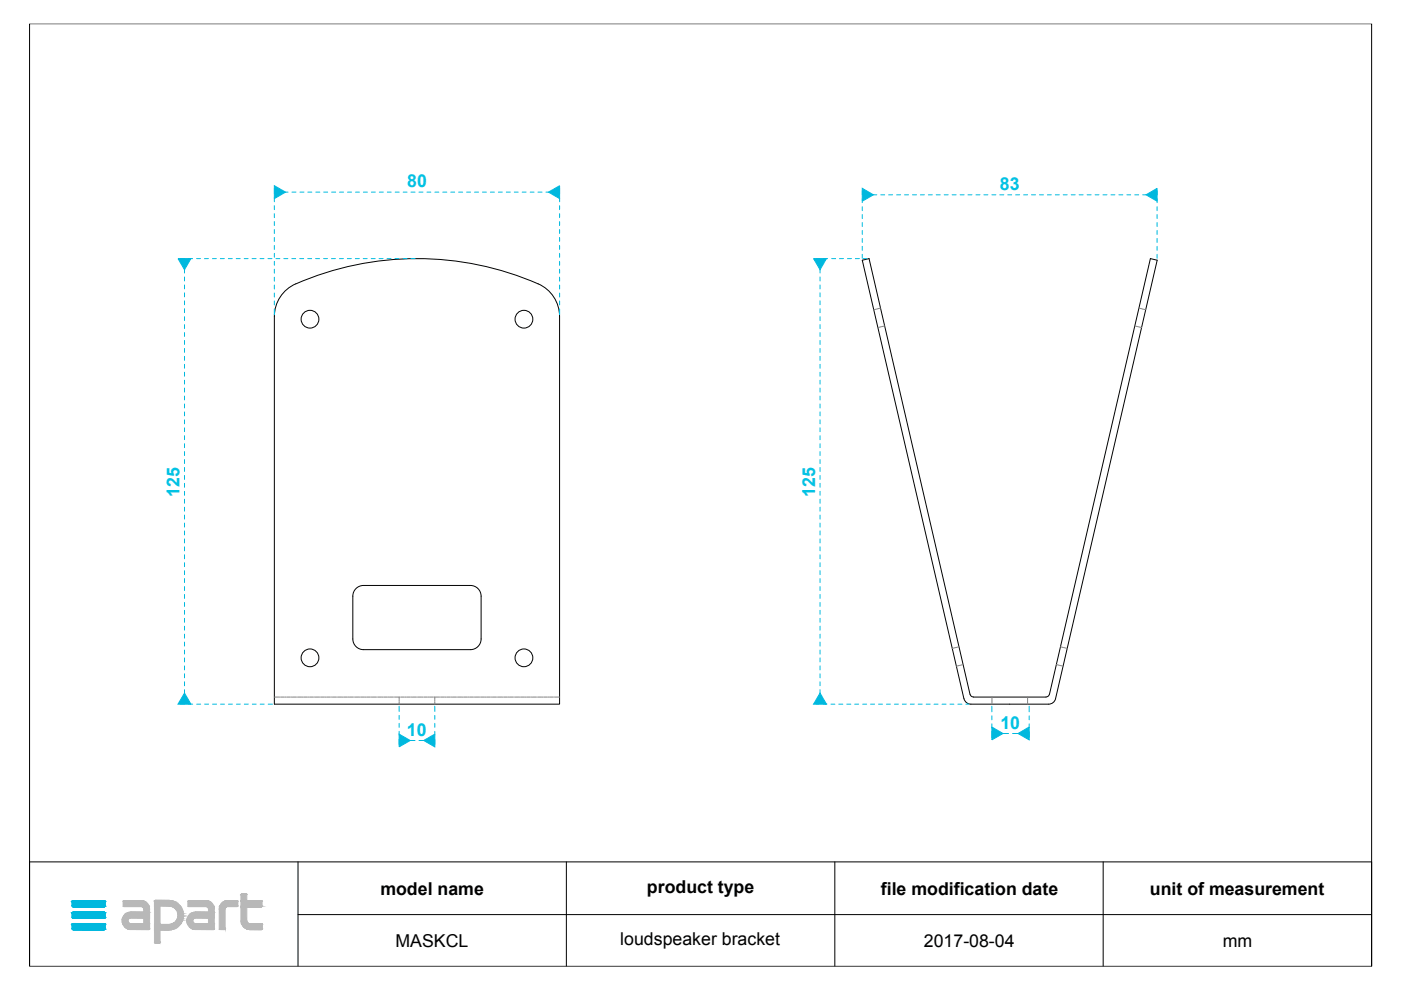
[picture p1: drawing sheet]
<svg xmlns="http://www.w3.org/2000/svg" width="297mm" height="210mm" viewBox="0 0 297 210" stroke-linecap="round" stroke-linejoin="round" font-family="sans-serif">
<defs><g id="words">
<g font-size="3.8" fill="#00c3e4">
<text x="86.3" y="39.7">80</text>
<text x="212" y="40.2">83</text>
<text x="38.1" y="105.3" transform="rotate(-90 38.1 105.3)">125</text>
<text x="172.8" y="105.3" transform="rotate(-90 172.8 105.3)">125</text>
<text x="86.3" y="156">10</text>
<text x="212.1" y="154.5">10</text>
</g>
<g font-size="3.8">
<text x="80.6" y="189.7">model name</text>
<text x="137.2" y="189.3">product type</text>
<text x="186.8" y="189.7">file modification date</text>
<text x="243.8" y="189.7">unit of measurement</text>
<text x="83.8" y="200.8">MASKCL</text>
<text x="131.5" y="200.4">loudspeaker bracket</text>
<text x="195.9" y="200.8">2017-08-04</text>
<text x="259.3" y="200.8">mm</text>
</g>
</g></defs>
<g fill="none" stroke="#000" stroke-width=".21">
<path d="M6.3 5h284.5v199.9h-284.5zM62.7 60.2a7.6 7.6 0 0 0-4.5 6.9v82.2h60.4v-82.2a7.6 7.6 0 0 0-4.5-6.9M62.7 60.2a64.2 64.2 0 0 1 51.4 0M75.5 124.8l1-.6 .6-.1h22.6a2.26 2.26 0 0 1 2.3 2.3v9.1a2.26 2.26 0 0 1-2.3 2.2h-22.6a2.26 2.26 0 0 1-2.3-2.2v-9.1l.1-.6zM222.5 147.2l-.3 .4-.4 .2h-15.4l-.5-.2-.2-.4-21.4-92.4-1.5 .4 21.6 92.9a1.5 1.5 0 0 0 1.4 1.2h16.5a1.5 1.5 0 0 0 1.5-1.2l21.5-92.9-1.4-.4-21.4 92.4M6.3 182.7h284.5v22.2h-284.5zM63.2 193.9h227.6M63.2 182.7v22.2M120.1 182.7v22.2M177 182.7v22.2M233.9 182.7v22.2"/>
<circle cx="65.7" cy="67.7" r="1.88"/>
<circle cx="111.1" cy="67.7" r="1.88"/>
<circle cx="65.7" cy="139.5" r="1.88"/>
<circle cx="111.1" cy="139.5" r="1.88"/>
</g>
<g fill="none" stroke="#808080" stroke-width=".21">
<path d="M185.8 65.5l-.5 .2M186 65.5h-.1M186.7 65.3l-.6 .2M186.7 69.3l-.6 .2M186.9 69.3h-.1M187.6 69.1l-.6 .1M240.6 69.1l.6 .1M241.3 69.3h.1M241.5 65.3l.5 .2M241.5 69.3l.5 .2M242.1 65.5h.2M242.3 65.5l.6 .2"/>
<path d="M202.5 137.3l-.6 .2M202.7 137.3h-.1M203.3 137.1l-.5 .2M224.8 137.1l.6 .2M225.5 137.3h.1M225.7 137.3l.6 .2M58.2 147.8h.9M59.2 147.8h.2M59.5 147.8h.8M60.5 147.8h.1M60.8 147.8h.7M61.7 147.8h.1"/>
<path d="M62 147.8h.7M62.9 147.8h.1M63.2 147.8h.7M64.1 147.8h.1M64.4 147.8h.8M65.3 147.8h.1M65.6 147.8h.8M66.5 147.8h.2M66.8 147.8h.8M67.7 147.8h.2M68 147.8h.8M68.9 147.8h.2"/>
<path d="M69.2 147.8h.8M70.1 147.8h.2M70.5 147.8h.7M71.4 147.8h.1M71.7 147.8h.7M72.6 147.8h.1M72.9 147.8h.7M73.8 147.8h.1M74.1 147.8h.7M75 147.8h.1M75.3 147.8h.8M76.2 147.8h.2"/>
<path d="M76.5 147.8h.8M77.4 147.8h.2M77.7 147.8h.8M78.6 147.8h.2M78.9 147.8h.8M79.8 147.8h.2M80.2 147.8h.7M81 147.8h.2M81.4 147.8h.7M82.3 147.8h.1M82.6 147.8h.7M83.5 147.8h.1"/>
<path d="M83.8 147.8h.7M84.6 147.8v.5M84.6 148.5v.1M84.6 148.8v.5M84.7 147.8h.1M85 147.8h.7M85.9 147.8h.2M86.2 147.8h.8M87.1 147.8h.2M87.4 147.8h.8M88.3 147.8h.2M88.6 147.8h.8"/>
<path d="M89.5 147.8h.2M89.9 147.8h.7M90.7 147.8h.2M91.1 147.8h.7M92 147.8h.1M92.2 147.8v.5M92.2 148.5v.1M92.2 148.8v.5M92.3 147.8h.7M93.2 147.8h.1M93.5 147.8h.7M94.4 147.8h.1"/>
<path d="M94.7 147.8h.7M95.6 147.8h.2M95.9 147.8h.8M96.8 147.8h.2M97.1 147.8h.8M98 147.8h.2M98.3 147.8h.8M99.2 147.8h.2M99.5 147.8h.8M100.4 147.8h.2M100.8 147.8h.7M101.7 147.8h.1"/>
<path d="M102 147.8h.7M102.9 147.8h.1M103.2 147.8h.7M104.1 147.8h.1M104.4 147.8h.7M105.3 147.8h.2M105.6 147.8h.8M106.5 147.8h.2M106.8 147.8h.8M107.7 147.8h.2M108 147.8h.8M108.9 147.8h.2"/>
<path d="M109.2 147.8h.8M110.1 147.8h.2M110.5 147.8h.7M111.4 147.8h.1M111.7 147.8h.7M112.6 147.8h.1M112.9 147.8h.7M113.8 147.8h.1M114.1 147.8h.7M115 147.8h.1M115.3 147.8h.8M116.2 147.8h.2"/>
<path d="M116.5 147.8h.8M117.4 147.8h.2M117.7 147.8h.9M203.4 141.1l-.6 .2M203.5 141.1h-.1M204.2 140.9l-.6 .1M210.3 147.8v.6M210.3 148.5v.1M210.3 148.7v.6M217.9 147.8v.6M217.9 148.5v.1M217.9 148.7v.6"/>
<path d="M224 140.9l.5 .1M224.6 141.1h.1M224.8 141.1l.6 .2"/>
</g>
<g fill="#00b8de" stroke="#00b8de" stroke-width=".21">
<path d="M15.5 191h6.6z"/>
<path d="M15.4 191h6.8z"/>
<path d="M15.5 191h6.7z"/>
<path d="M15.3 191h6.9z"/>
<path d="M15.3 191l7 .1z"/>
<path d="M15.3 191.1h7z"/>
<path d="M15.3 191.1l7.1 .1z"/>
<path d="M15.2 191.2h7.2z"/>
<path d="M15.2 191.2l7.2 .8h-7.2z"/>
<path d="M15.2 191.2h7.2v.8z"/>
<path d="M15.2 192h7.2z"/>
<path d="M15.2 192l7.1 .1z"/>
<path d="M15.3 192.1h7z"/>
<path d="M15.3 192.1l7 .1z"/>
<path d="M15.3 192.2h6.9z"/>
<path d="M15.3 192.2h7z"/>
<path d="M15.4 192.2l6.8 .1z"/>
<path d="M15.4 192.2h6.8z"/>
<path d="M15.4 192.3h6.7z"/>
<path d="M15.4 192.3h6.8z"/>
<path d="M15.5 192.3h6.6z"/>
<path d="M15.5 193.4h6.6z"/>
<path d="M15.4 193.4h6.8z"/>
<path d="M15.5 193.4h6.7z"/>
<path d="M15.3 193.5h6.9z"/>
<path d="M15.4 193.4l6.8 .1z"/>
<path d="M15.3 193.5h7z"/>
<path d="M15.3 193.5l7 .1z"/>
<path d="M15.3 193.6h7.1z"/>
<path d="M15.2 193.6l7.2 .1z"/>
<path d="M15.2 193.7l7.2 .7h-7.2z"/>
<path d="M15.2 193.7h7.2v.7z"/>
<path d="M15.2 194.4l7.2 .1z"/>
<path d="M15.2 194.5h7.1z"/>
<path d="M15.2 194.5h7.2z"/>
<path d="M15.3 194.5l7 .1z"/>
<path d="M15.3 194.5h7z"/>
<path d="M15.3 194.6h7z"/>
<path d="M15.3 194.6h6.9z"/>
<path d="M15.3 194.6l6.9 .1z"/>
<path d="M15.4 194.7h6.8z"/>
<path d="M15.4 194.7h6.7z"/>
<path d="M15.5 194.7h6.6z"/>
<path d="M15.5 195.8h6.6z"/>
<path d="M15.4 195.8h6.8z"/>
<path d="M15.5 195.8h6.7z"/>
<path d="M15.3 195.9h6.9z"/>
<path d="M15.4 195.8l6.8 .1z"/>
<path d="M15.3 195.9h7z"/>
<path d="M15.3 195.9l7 .1z"/>
<path d="M15.3 196h7.1z"/>
<path d="M15.2 196l7.2 .1z"/>
<path d="M15.2 196.1l7.2 .7h-7.2z"/>
<path d="M15.2 196.1h7.2v.7z"/>
<path d="M15.2 196.8l7.2 .1z"/>
<path d="M15.2 196.9h7.1z"/>
<path d="M15.2 196.9h7.2z"/>
<path d="M15.3 196.9l7 .1z"/>
<path d="M15.3 196.9h7z"/>
<path d="M15.3 197h7z"/>
<path d="M15.3 197l6.9 .1z"/>
<path d="M15.3 197.1h6.9z"/>
<path d="M15.4 197.1h6.8z"/>
<path d="M15.4 197.1h6.7z"/>
<path d="M15.5 197.1h6.6z"/>
<path d="M58.2 39.4l2.3 1.3-2.3 1.4z"/>
<path d="M116.3 40.7l2.3-1.3v2.7z"/>
<path d="M37.7 54.8h2.8l-1.4 2.4z"/>
<path d="M39.1 146.9l1.4 2.4h-2.8z"/>
<path d="M172.5 54.8h2.7l-1.3 2.4z"/>
<path d="M173.9 146.9l1.3 2.4h-2.7z"/>
<path d="M182.8 39.9l2.4 1.4-2.4 1.4z"/>
<path d="M243 41.3l2.3-1.4v2.8z"/>
<path d="M84.6 155.6l2.4 1.4-2.4 1.4z"/>
<path d="M89.8 157l2.4-1.4v2.8z"/>
<path d="M210.3 154.1l2.4 1.4-2.4 1.4z"/>
<path d="M215.8 155.5l2.4-1.4v2.8z"/>
</g>
<g fill="#b8b8b8" stroke="#b8b8b8" stroke-width=".21">
<path d="M51.2 189.6h1z"/>
<path d="M51.2 189.6h1.1z"/>
<path d="M51.1 189.6h1.2z"/>
<path d="M51.1 189.6l1.2 .1z"/>
<path d="M51.1 189.7h1.2z"/>
<path d="M32.9 190.9h3z"/>
<path d="M32.9 190.9h3.1z"/>
<path d="M32.8 190.9h3.2z"/>
<path d="M32.8 190.9l3.4 .1z"/>
<path d="M48.2 191h2.1z"/>
<path d="M40 191h3.7z"/>
<path d="M26.2 191h3.8z"/>
<path d="M51.1 189.7l1.2 1.3h-1.2z"/>
<path d="M51.1 189.7h1.2v1.3z"/>
<path d="M51.1 191h4.4z"/>
<path d="M39.9 191h3.9z"/>
<path d="M40 191h3.8z"/>
<path d="M32.8 191h3.5z"/>
<path d="M48.1 191h2.2z"/>
<path d="M26.2 191h3.9z"/>
<path d="M48 191h2.4z"/>
<path d="M48.1 191h2.3z"/>
<path d="M39.9 191h4z"/>
<path d="M26.2 191h4z"/>
<path d="M32.8 191h3.6z"/>
<path d="M47.9 191h2.5z"/>
<path d="M39.9 191h4.1z"/>
<path d="M26.2 191h4.1z"/>
<path d="M32.8 191h3.7z"/>
<path d="M39.9 191h4.2z"/>
<path d="M32.7 191h3.9z"/>
<path d="M47.8 191h2.6z"/>
<path d="M26.1 191h4.3z"/>
<path d="M51.1 191h4.5z"/>
<path d="M47.7 191h2.7z"/>
<path d="M39.9 191h4.3z"/>
<path d="M26.1 191h4.4z"/>
<path d="M47.7 191.1h2.7z"/>
<path d="M47.7 191l2.7 .1z"/>
<path d="M39.9 191l4.4 .1z"/>
<path d="M26.1 191l4.4 .1z"/>
<path d="M51.1 191l4.5 .1z"/>
<path d="M47.6 191.1h2.8z"/>
<path d="M39.9 191.1h4.4z"/>
<path d="M26.1 191.1h4.5z"/>
<path d="M32.7 191l4.2 .1z"/>
<path d="M47.3 191.3l.3-.2 2.8 .2z"/>
<path d="M47.6 191.1h2.8v.2z"/>
<path d="M39.9 191.1l4.7 .2h-4.7z"/>
<path d="M39.9 191.1h4.4l.3 .2z"/>
<path d="M26.1 191.1l4.8 .2h-4.8z"/>
<path d="M26.1 191.1h4.5l.3 .2z"/>
<path d="M32.7 191.1l4.7 .2h-4.7z"/>
<path d="M32.7 191.1h4.2l.5 .2z"/>
<path d="M47 191.5l.3-.2 3.1 .2z"/>
<path d="M47.3 191.3h3.1v.2z"/>
<path d="M39.9 191.3l5 .2h-5z"/>
<path d="M39.9 191.3h4.7l.3 .2z"/>
<path d="M26.1 191.3l5.1 .2h-5.1z"/>
<path d="M26.1 191.3h4.8l.3 .2z"/>
<path d="M32.7 191.3l5.1 .3h-5.1z"/>
<path d="M32.7 191.3h4.7l.4 .3z"/>
<path d="M47 191.5l3.4 .2h-3.6z"/>
<path d="M47 191.5h3.4v.2z"/>
<path d="M39.9 191.5l5.2 .2h-5.2z"/>
<path d="M39.9 191.5h5l.2 .2z"/>
<path d="M26.1 191.5l5.3 .2h-5.3z"/>
<path d="M26.1 191.5h5.1l.2 .2z"/>
<path d="M32.7 191.6l5.4 .4h-5.4z"/>
<path d="M32.7 191.6h5.1l.3 .4z"/>
<path d="M46.8 191.7l3.6 .3h-3.7z"/>
<path d="M46.8 191.7h3.6v.3z"/>
<path d="M39.9 191.7l5.4 .3h-5.4z"/>
<path d="M39.9 191.7h5.2l.2 .3z"/>
<path d="M26.1 191.7l5.4 .3h-5.4z"/>
<path d="M26.1 191.7h5.3l.1 .3z"/>
<path d="M46.7 192l3.7 .1z"/>
<path d="M39.9 192l5.4 .1z"/>
<path d="M26.1 192l5.5 .1z"/>
<path d="M46.6 192.1h3.8z"/>
<path d="M26.1 192.1h5.5z"/>
<path d="M39.9 192.1h5.4z"/>
<path d="M32.7 192l5.5 .1h-5.5z"/>
<path d="M32.7 192h5.4l.1 .1z"/>
<path d="M51.1 191.1l4.5 1h-4.5z"/>
<path d="M51.1 191.1h4.5v1z"/>
<path d="M51.1 192.1h4.5z"/>
<path d="M39.9 192.1l5.4 .1z"/>
<path d="M46.6 192.1l3.8 .1z"/>
<path d="M26.1 192.1l5.5 .1z"/>
<path d="M51.1 192.1l4.5 .1z"/>
<path d="M39.9 192.2h5.4z"/>
<path d="M35.9 192.1l2.4 .1z"/>
<path d="M46.6 192.2h3.8z"/>
<path d="M26.2 192.2h5.4z"/>
<path d="M51.1 192.2h4.4z"/>
<path d="M51.1 192.2h4.5z"/>
<path d="M46.6 192.2h3.7z"/>
<path d="M40 192.2h5.3z"/>
<path d="M46.6 192.2h1.5z"/>
<path d="M46.6 192.2h1.6z"/>
<path d="M43.7 192.2h1.6z"/>
<path d="M30 192.2h1.6z"/>
<path d="M51.1 192.2h4.3z"/>
<path d="M46.6 192.2l1.4 .1z"/>
<path d="M43.8 192.2l1.6 .1z"/>
<path d="M30.1 192.2l1.5 .1z"/>
<path d="M36.3 192.2l2.1 .1h-1.8z"/>
<path d="M36.3 192.2h2l.1 .1z"/>
<path d="M46.6 192.3h1.3z"/>
<path d="M46.6 192.3h1.4z"/>
<path d="M43.9 192.3h1.5z"/>
<path d="M30.2 192.3h1.4z"/>
<path d="M46.5 192.3l1.4 .1z"/>
<path d="M46.5 192.3h1.4z"/>
<path d="M44 192.3l1.4 .1z"/>
<path d="M30.3 192.3l1.3 .1z"/>
<path d="M36.6 192.3l1.8 .1z"/>
<path d="M46.5 192.4h1.4z"/>
<path d="M44 192.4h1.4z"/>
<path d="M30.3 192.4h1.4z"/>
<path d="M36.7 192.4l1.8 .1h-1.6z"/>
<path d="M36.7 192.4h1.7l.1 .1z"/>
<path d="M46.5 192.4l1.3 .1z"/>
<path d="M44.1 192.4l1.3 .1z"/>
<path d="M30.3 192.4l1.4 .1z"/>
<path d="M46.5 192.5l1.3 .1z"/>
<path d="M46.5 192.5h1.3z"/>
<path d="M44.1 192.5l1.3 .1z"/>
<path d="M30.4 192.5l1.3 .1z"/>
<path d="M46.5 192.6l1.2 .1h-1.2z"/>
<path d="M46.5 192.6h1.3z"/>
<path d="M44.2 192.6l1.2 .1z"/>
<path d="M30.4 192.6l1.3 .1z"/>
<path d="M46.5 192.7h1.2z"/>
<path d="M44.2 192.7h1.2z"/>
<path d="M30.5 192.7h1.2z"/>
<path d="M36.9 192.5l1.7 .2h-1.4z"/>
<path d="M36.9 192.5h1.6l.1 .2z"/>
<path d="M37.2 192.7l1.5 .1z"/>
<path d="M37.3 192.8l1.4 .2h-1.3z"/>
<path d="M37.3 192.8h1.4v.2z"/>
<path d="M37.4 193l1.4 .3h-1.2z"/>
<path d="M37.4 193h1.3l.1 .3z"/>
<path d="M37.6 193.3h1.2z"/>
<path d="M44.2 192.7l1.2 .7h-1.2z"/>
<path d="M44.2 192.7h1.2v.7z"/>
<path d="M30.5 192.7l1.2 .7h-1.2z"/>
<path d="M30.5 192.7h1.2v.7z"/>
<path d="M41 193.5h4.4z"/>
<path d="M41.3 193.4l4.1 .1z"/>
<path d="M27.2 193.5h4.5z"/>
<path d="M27.6 193.4l4.1 .1z"/>
<path d="M40.7 193.6h4.7z"/>
<path d="M41 193.5l4.4 .1z"/>
<path d="M26.9 193.6h4.8z"/>
<path d="M27.2 193.5l4.5 .1z"/>
<path d="M37.6 193.3l1.3 .4h-1.2z"/>
<path d="M37.6 193.3h1.2l.1 .4z"/>
<path d="M40.4 193.7l.3-.1 4.7 .1z"/>
<path d="M40.7 193.6h4.7v.1z"/>
<path d="M26.6 193.7l.3-.1 4.8 .1z"/>
<path d="M26.9 193.6h4.8v.1z"/>
<path d="M37.7 193.7l1.2 .1z"/>
<path d="M40.1 194l.3-.3 5 .3z"/>
<path d="M40.4 193.7h5v.3z"/>
<path d="M26.4 194l.2-.3 5.1 .3z"/>
<path d="M26.6 193.7h5.1v.3z"/>
<path d="M37.7 193.8l1.2 .2h-1.2z"/>
<path d="M37.7 193.8h1.2v.2z"/>
<path d="M40.1 194l5.3 .3h-5.5z"/>
<path d="M40.1 194h5.3v.3z"/>
<path d="M26.4 194l5.3 .3h-5.5z"/>
<path d="M26.4 194h5.3v.3z"/>
<path d="M37.7 194l1.2 .3h-1.2z"/>
<path d="M37.7 194h1.2v.3z"/>
<path d="M37.7 194.3l1.2 .1h-1.2z"/>
<path d="M37.7 194.3h1.2z"/>
<path d="M39.9 194.3l5.5 .3h-5.6z"/>
<path d="M39.9 194.3h5.5v.3z"/>
<path d="M26.2 194.3l5.5 .3h-5.7z"/>
<path d="M26.2 194.3h5.5v.3z"/>
<path d="M39.8 194.6h5.6z"/>
<path d="M26 194.6h5.7z"/>
<path d="M39.7 194.6l1.6 .1z"/>
<path d="M39.7 194.6h1.7z"/>
<path d="M26 194.6l1.5 .1z"/>
<path d="M26 194.6h1.6z"/>
<path d="M39.7 194.7h1.5z"/>
<path d="M39.7 194.7h1.6z"/>
<path d="M26 194.7h1.4z"/>
<path d="M26 194.7h1.5z"/>
<path d="M37.7 194.4l1.1 .4h-1.2z"/>
<path d="M37.7 194.4h1.2l-.1 .4z"/>
<path d="M39.7 194.7l1.4 .1z"/>
<path d="M26 194.7l1.3 .1z"/>
<path d="M37.6 194.8h1.2z"/>
<path d="M39.7 194.8l1.3 .1z"/>
<path d="M39.7 194.8h1.4z"/>
<path d="M26 194.8l1.2 .1z"/>
<path d="M26 194.8h1.3z"/>
<path d="M39.6 194.9h1.4z"/>
<path d="M25.9 194.9h1.3z"/>
<path d="M39.6 194.9l1.3 .1z"/>
<path d="M25.9 194.9l1.3 .1z"/>
<path d="M39.6 195l1.3 .1h-1.3z"/>
<path d="M39.6 195h1.3z"/>
<path d="M25.9 195l1.2 .1z"/>
<path d="M25.9 195h1.3z"/>
<path d="M37.6 194.8l1.1 .3h-1.3z"/>
<path d="M37.6 194.8h1.2l-.1 .3z"/>
<path d="M39.6 195.1l1.3 .1z"/>
<path d="M39.6 195.1h1.3z"/>
<path d="M25.9 195.1l1.2 .1h-1.2z"/>
<path d="M25.9 195.1h1.2z"/>
<path d="M39.6 195.2h1.3z"/>
<path d="M25.9 195.2h1.2z"/>
<path d="M51.1 192.2l1.2 3.1h-1.2z"/>
<path d="M51.1 192.2h1.2v3.1z"/>
<path d="M51.1 195.3h1.2z"/>
<path d="M37.4 195.1l1.3 .2h-1.4z"/>
<path d="M37.4 195.1h1.3v.2z"/>
<path d="M39.6 195.2l1.3 .1z"/>
<path d="M25.9 195.2l1.2 .1z"/>
<path d="M51.1 195.3l1.2 .1z"/>
<path d="M37.3 195.3l1.3 .1h-1.4z"/>
<path d="M37.3 195.3h1.4z"/>
<path d="M39.6 195.3l1.3 .1z"/>
<path d="M25.9 195.3l1.2 .1z"/>
<path d="M51.1 195.4l1.3 .1z"/>
<path d="M39.6 195.4l1.3 .1z"/>
<path d="M25.9 195.4l1.3 .1z"/>
<path d="M51.1 195.5h1.3z"/>
<path d="M39.6 195.5l1.4 .1z"/>
<path d="M25.9 195.5l1.3 .1z"/>
<path d="M39.6 195.6h1.4z"/>
<path d="M25.9 195.6h1.3z"/>
<path d="M36.9 195.6l.3-.2 1.3 .2z"/>
<path d="M37.2 195.4h1.4l-.1 .2z"/>
<path d="M51.1 195.5l1.4 .1z"/>
<path d="M51.1 195.6h1.4z"/>
<path d="M39.6 195.6l1.5 .1z"/>
<path d="M25.9 195.6l1.4 .1z"/>
<path d="M51.1 195.6l1.4 .1z"/>
<path d="M36.7 195.7h1.7z"/>
<path d="M36.9 195.6h1.6z"/>
<path d="M51.2 195.7h1.4z"/>
<path d="M39.7 195.7l1.5 .1z"/>
<path d="M26 195.7l1.4 .1z"/>
<path d="M51.2 195.7l1.5 .1z"/>
<path d="M39.7 195.8h1.6z"/>
<path d="M26 195.8h1.5z"/>
<path d="M36.6 195.8h1.8z"/>
<path d="M51.2 195.8h1.6z"/>
<path d="M51.2 195.8h1.7z"/>
<path d="M51.2 195.8h4.3z"/>
<path d="M44.2 194.6l1.2 1.2h-1.2z"/>
<path d="M44.2 194.6h1.2v1.2z"/>
<path d="M39.7 195.8h1.7z"/>
<path d="M30.5 194.6l1.2 1.2h-1.2z"/>
<path d="M30.5 194.6h1.2v1.2z"/>
<path d="M26 195.8h1.6z"/>
<path d="M51.2 195.8l4.4 .1z"/>
<path d="M51.2 195.9h4.4z"/>
<path d="M39.7 195.8l5.7 .1z"/>
<path d="M26 195.8l5.7 .1z"/>
<path d="M36.3 195.9l.3-.1 1.7 .1z"/>
<path d="M36.6 195.8h1.8l-.1 .1z"/>
<path d="M35.9 196h2.3z"/>
<path d="M36.3 195.9h2z"/>
<path d="M32.7 192.1l1.2 3.9h-1.2z"/>
<path d="M32.7 192.1h1.2v3.9z"/>
<path d="M32.7 196l5.4 .1h-5.4z"/>
<path d="M32.7 196h5.5l-.1 .1z"/>
<path d="M39.8 195.9l5.6 .3h-5.5z"/>
<path d="M39.8 195.9h5.6v.3z"/>
<path d="M26 195.9l5.7 .3h-5.5z"/>
<path d="M26 195.9h5.7v.3z"/>
<path d="M51.2 195.9l4.4 .4h-4.2z"/>
<path d="M51.2 195.9h4.4v.4z"/>
<path d="M32.7 196.1l5.1 .4h-5.1z"/>
<path d="M32.7 196.1h5.4l-.3 .4z"/>
<path d="M39.9 196.2l5.5 .3h-5.3z"/>
<path d="M39.9 196.2h5.5v.3z"/>
<path d="M26.2 196.2l5.5 .3h-5.3z"/>
<path d="M26.2 196.2h5.5v.3z"/>
<path d="M51.4 196.3l4.2 .2h-4z"/>
<path d="M51.4 196.3h4.2v.2z"/>
<path d="M40.1 196.5l5.3 .2h-5z"/>
<path d="M40.1 196.5h5.3v.2z"/>
<path d="M26.4 196.5l5.3 .2h-5.1z"/>
<path d="M26.4 196.5h5.3v.2z"/>
<path d="M32.7 196.5l4.7 .3h-4.7z"/>
<path d="M32.7 196.5h5.1l-.4 .3z"/>
<path d="M51.6 196.5l4 .3h-3.7z"/>
<path d="M51.6 196.5h4v.3z"/>
<path d="M40.4 196.7l5 .2h-4.7z"/>
<path d="M40.4 196.7h5v.2z"/>
<path d="M26.6 196.7l5.1 .2h-4.8z"/>
<path d="M26.6 196.7h5.1v.2z"/>
<path d="M51.9 196.8l3.7 .1h-3.4z"/>
<path d="M51.9 196.8h3.7v.1z"/>
<path d="M46.5 192.7l1.2 4.3h-1.2z"/>
<path d="M46.5 192.7h1.2v4.3z"/>
<path d="M40.7 196.9l4.7 .1z"/>
<path d="M26.9 196.9l4.8 .1z"/>
<path d="M52.2 196.9l3.4 .1z"/>
<path d="M32.7 196.8l4.2 .2h-4.2z"/>
<path d="M32.7 196.8h4.7l-.5 .2z"/>
<path d="M46.5 197h1.2z"/>
<path d="M40.8 197h4.6z"/>
<path d="M27.1 197h4.6z"/>
<path d="M52.3 197h3.3z"/>
<path d="M40.9 197h4.5z"/>
<path d="M52.4 197h3.2z"/>
<path d="M27.2 197h4.5z"/>
<path d="M41 197h4.4z"/>
<path d="M52.5 197h3.1z"/>
<path d="M52.5 197l3.1 .1z"/>
<path d="M46.5 197l1.2 .1z"/>
<path d="M46.5 197.1h1.2z"/>
<path d="M41.1 197l4.3 .1z"/>
<path d="M41.1 197h4.3z"/>
<path d="M27.3 197l4.4 .1z"/>
<path d="M52.6 197.1h3z"/>
<path d="M41.2 197.1h4.2z"/>
<path d="M27.4 197.1h4.2z"/>
<path d="M27.4 197.1h4.3z"/>
<path d="M52.6 197.1h2.9z"/>
<path d="M46.5 197.1h1.1z"/>
<path d="M46.6 197.1h1z"/>
<path d="M27.5 197.1h4.1z"/>
<path d="M41.3 197.1h4z"/>
<path d="M41.3 197.1h4.1z"/>
<path d="M52.7 197.1h2.8z"/>
<path d="M27.6 197.1h4z"/>
<path d="M52.8 197.1h2.7z"/>
<path d="M52.9 197.1h2.6z"/>
<path d="M32.7 197l3.7 .1h-3.7z"/>
<path d="M32.7 197h4.2l-.5 .1z"/>
<path d="M32.7 197.1l3.2 .1z"/>
<path d="M32.7 197.1h3.7z"/>
<path d="M32.7 197.2l1.2 2.6h-1.2z"/>
<path d="M32.7 197.2h1.2v2.6z"/>
<path d="M32.7 199.8h1.2z"/>
<path d="M32.8 199.8h1.1z"/>
<path d="M32.8 199.8l1.1 .1z"/>
<path d="M32.8 199.9h1.1z"/>
<path d="M32.8 199.9h1z"/>
<path d="M32.9 199.9h.9z"/>
</g>
<g fill="none" stroke="#00b8de" stroke-width=".21">
<path d="M58.2 39.9v1.2M118.6 39.9v1.2M38.3 54.8h.8M39.1 57.2v.7M39.1 58.7v.9M40 54.8h.8M41.7 54.8h.8M43.4 54.8h.8M45 54.8h.9M46.7 54.8h.9M48.4 54.8h.8M50.1 54.8h.8"/>
<path d="M51.8 54.8h.8M53.4 54.8h.9M55.1 54.8h.9M56.8 54.8h.9M58.2 41.9v.9M58.2 43.6v.9M58.2 45.3v.9M58.2 47v.8M58.2 48.7v.8M58.2 50.3v.9M58.2 52v.9M58.2 53.7v.9"/>
<path d="M58.2 55.4v.8M58.2 57.1v.8M58.2 58.8v.8M58.5 54.8h.8M60.2 54.8h.8M60.5 40.7h.6M61.9 54.8h.8M61.9 40.7h.8M63.5 54.8h.9M63.6 40.7h.8M65.2 54.8h.9M65.3 40.7h.8"/>
<path d="M66.9 54.8h.9M67 40.7h.8M68.6 54.8h.9M68.6 40.7h.9M70.3 54.8h.8M70.3 40.7h.9M72 54.8h.8M72 40.7h.8M73.6 54.8h.9M73.7 40.7h.8M75.3 54.8h.9M75.4 40.7h.8"/>
<path d="M77 54.8h.9M77 40.7h.9M78.7 54.8h.8M78.7 40.7h.9M80.4 54.8h.8M80.4 40.7h.9M82.1 54.8h.8M82.1 40.7h.8M83.7 54.8h.9M83.8 40.7h.8M85.4 54.8h.9M85.5 40.7h.8"/>
<path d="M87.1 54.8h.9M87.1 40.7h.9M88.8 40.7h.9M90.5 40.7h.9M92.2 40.7h.8M93.9 40.7h.8M95.6 40.7h.8M97.2 40.7h.9M98.9 40.7h.9M100.6 40.7h.9M102.3 40.7h.8M104 40.7h.8"/>
<path d="M105.7 40.7h.8M107.3 40.7h.9M109 40.7h.9M110.7 40.7h.9M112.4 40.7h.8M114.1 40.7h.8M115.8 40.7h.5M118.6 41.9v.9M118.6 43.6v.9M118.6 45.3v.9M118.6 47v.8M118.6 48.7v.8"/>
<path d="M118.6 50.3v.9M118.6 52v.9M118.6 53.7v.9M118.6 55.4v.8M118.6 57.1v.8M118.6 58.8v.8M173 54.8h.8M173.9 57.2v.7M173.9 58.7v.9M174.6 54.8h.9M176.3 54.8h.9M178 54.8h.8"/>
<path d="M179.7 54.8h.8M181.4 54.8h.8M182.8 40.5v.8M182.8 42.1v.9M182.8 43.8v.9M182.8 45.5v.8M182.8 47.2v.8M182.8 48.9v.8M182.8 50.6v.8M182.8 52.2v.9M182.8 53.9v.9M183.1 54.8h.7"/>
<path d="M185.2 41.3h.7M186.7 41.3h.9M188.4 41.3h.9M190.1 41.3h.8M191.8 41.3h.8M193.5 41.3h.8M195.1 41.3h.9M196.8 41.3h.9M198.5 41.3h.9M200.2 41.3h.8M201.9 41.3h.8M203.6 41.3h.8"/>
<path d="M205.2 41.3h.9M206.9 41.3h.9M208.6 41.3h.8M210.3 41.3h.8M212 41.3h.8M213.7 41.3h.8M215.3 41.3h.9M217 41.3h.9M218.7 41.3h.8M220.4 41.3h.8M222.1 41.3h.8M223.8 41.3h.8"/>
<path d="M225.4 41.3h.9M227.1 41.3h.9M228.8 41.3h.8M230.5 41.3h.8M232.2 41.3h.8M233.9 41.3h.8M235.5 41.3h.9M237.2 41.3h.9M238.9 41.3h.8M240.6 41.3h.8M242.3 41.3h.7M245.3 40.5v.8"/>
<path d="M245.3 42.1v.9M245.3 43.8v.9M245.3 45.5v.8M245.3 47.2v.8M245.3 48.9v.8M245.3 50.6v.8M245.3 52.2v.9M245.3 53.9v.9M39.1 60.4v.8M39.1 62.1v.8M39.1 63.8v.8M39.1 65.5v.8"/>
<path d="M39.1 67.2v.8M39.1 68.8v.9M39.1 70.5v.8M39.1 72.2v.8M39.1 73.9v.8M39.1 75.6v.8M39.1 77.2v.9M39.1 78.9v.9M58.2 60.4v.9M58.2 62.1v.9M58.2 63.8v.9M58.2 65.5v1.2"/>
<path d="M118.6 60.4v.9M118.6 62.1v.9M118.6 63.8v.9M118.6 65.5v1.2M173.9 60.4v.8M173.9 62.1v.8M173.9 63.8v.8M173.9 65.5v.8M173.9 67.2v.8M173.9 68.8v.9M173.9 70.5v.8M173.9 72.2v.8"/>
<path d="M173.9 73.9v.8M173.9 75.6v.8M173.9 77.2v.9M173.9 78.9v.9M39.1 80.6v.8M39.1 82.3v.8M39.1 84v.8M39.1 85.6v.9M39.1 87.3v.9M39.1 89v.9M39.1 90.7v.8M39.1 92.4v.8"/>
<path d="M39.1 94.1v.8M39.1 95.7v.9M39.1 97.4v.9M39.1 99.1v.9M173.9 80.6v.8M173.9 82.3v.8M173.9 84v.8M173.9 85.6v.9M173.9 87.3v.9M173.9 89v.9M173.9 90.7v.8M173.9 92.4v.8"/>
<path d="M173.9 94.1v.8M173.9 95.7v.9M173.9 97.4v.9M173.9 99.1v.9M39.1 100.8v.9M39.1 102.5v.8M39.1 104.2v.8M39.1 105.8v.9M39.1 107.5v.9M39.1 109.2v.9M39.1 110.9v.8M39.1 112.6v.8"/>
<path d="M39.1 114.3v.8M39.1 115.9v.9M39.1 117.6v.9M39.1 119.3v.9M173.9 100.8v.9M173.9 102.5v.8M173.9 104.2v.8M173.9 105.8v.9M173.9 107.5v.9M173.9 109.2v.9M173.9 110.9v.8M173.9 112.6v.8"/>
<path d="M173.9 114.3v.8M173.9 115.9v.9M173.9 117.6v.9M173.9 119.3v.9M39.1 121v.8M39.1 122.7v.8M39.1 124.4v.8M39.1 126v.9M39.1 127.7v.9M39.1 129.4v.8M39.1 131.1v.8M39.1 132.8v.8"/>
<path d="M39.1 134.5v.8M39.1 136.1v.9M39.1 137.8v.9M39.1 139.5v.8M173.9 121v.8M173.9 122.7v.8M173.9 124.4v.8M173.9 126v.9M173.9 127.7v.9M173.9 129.4v.8M173.9 131.1v.8M173.9 132.8v.8"/>
<path d="M173.9 134.5v.8M173.9 136.1v.9M173.9 137.8v.9M173.9 139.5v.8M38.3 149.3h.9M39.1 141.2v.8M39.1 142.9v.8M39.1 144.6v.8M39.1 146.2v.7M40 149.3h.9M41.7 149.3h.8M43.4 149.3h.8"/>
<path d="M45.1 149.3h.8M46.8 149.3h.8M48.4 149.3h.9M50.1 149.3h.9M51.8 149.3h.8M53.5 149.3h.8M55.2 149.3h.8M56.9 149.3h.9M84.6 149.7v1.1M84.6 151.7v.8M84.6 153.4v.8M84.6 155.1v.8"/>
<path d="M84.6 156.7v1.1M87 157h1M88.8 157h1M92.2 149.7v1.1M92.2 151.7v.8M92.2 153.4v.8M92.2 155.1v.8M92.2 156.7v1.1M173 149.3h.7M173.9 141.2v.8M173.9 142.9v.8M173.9 144.6v.8"/>
<path d="M173.9 146.2v.7M174.5 149.3h.8M176.2 149.3h.8M177.8 149.3h.9M179.5 149.3h.9M181.2 149.3h.9M182.9 149.3h.9M184.6 149.3h.8M186.3 149.3h.8M187.9 149.3h.9M189.6 149.3h.9M191.3 149.3h.9"/>
<path d="M193 149.3h.8M194.7 149.3h.8M196.4 149.3h.8M198 149.3h.9M199.7 149.3h.9M201.4 149.3h.8M203.1 149.3h.8M204.8 149.3h.6M210.3 149.7v1.2M210.3 151.8v.8M210.3 153.5v.8M210.3 155.1v1.3"/>
<path d="M212.7 155.5h1.1M214.7 155.5h1.1M218.2 149.7v1.2M218.2 151.8v.8M218.2 153.5v.8M218.2 155.1v1.3"/>
</g>
<use href="#words"/>
</svg>
